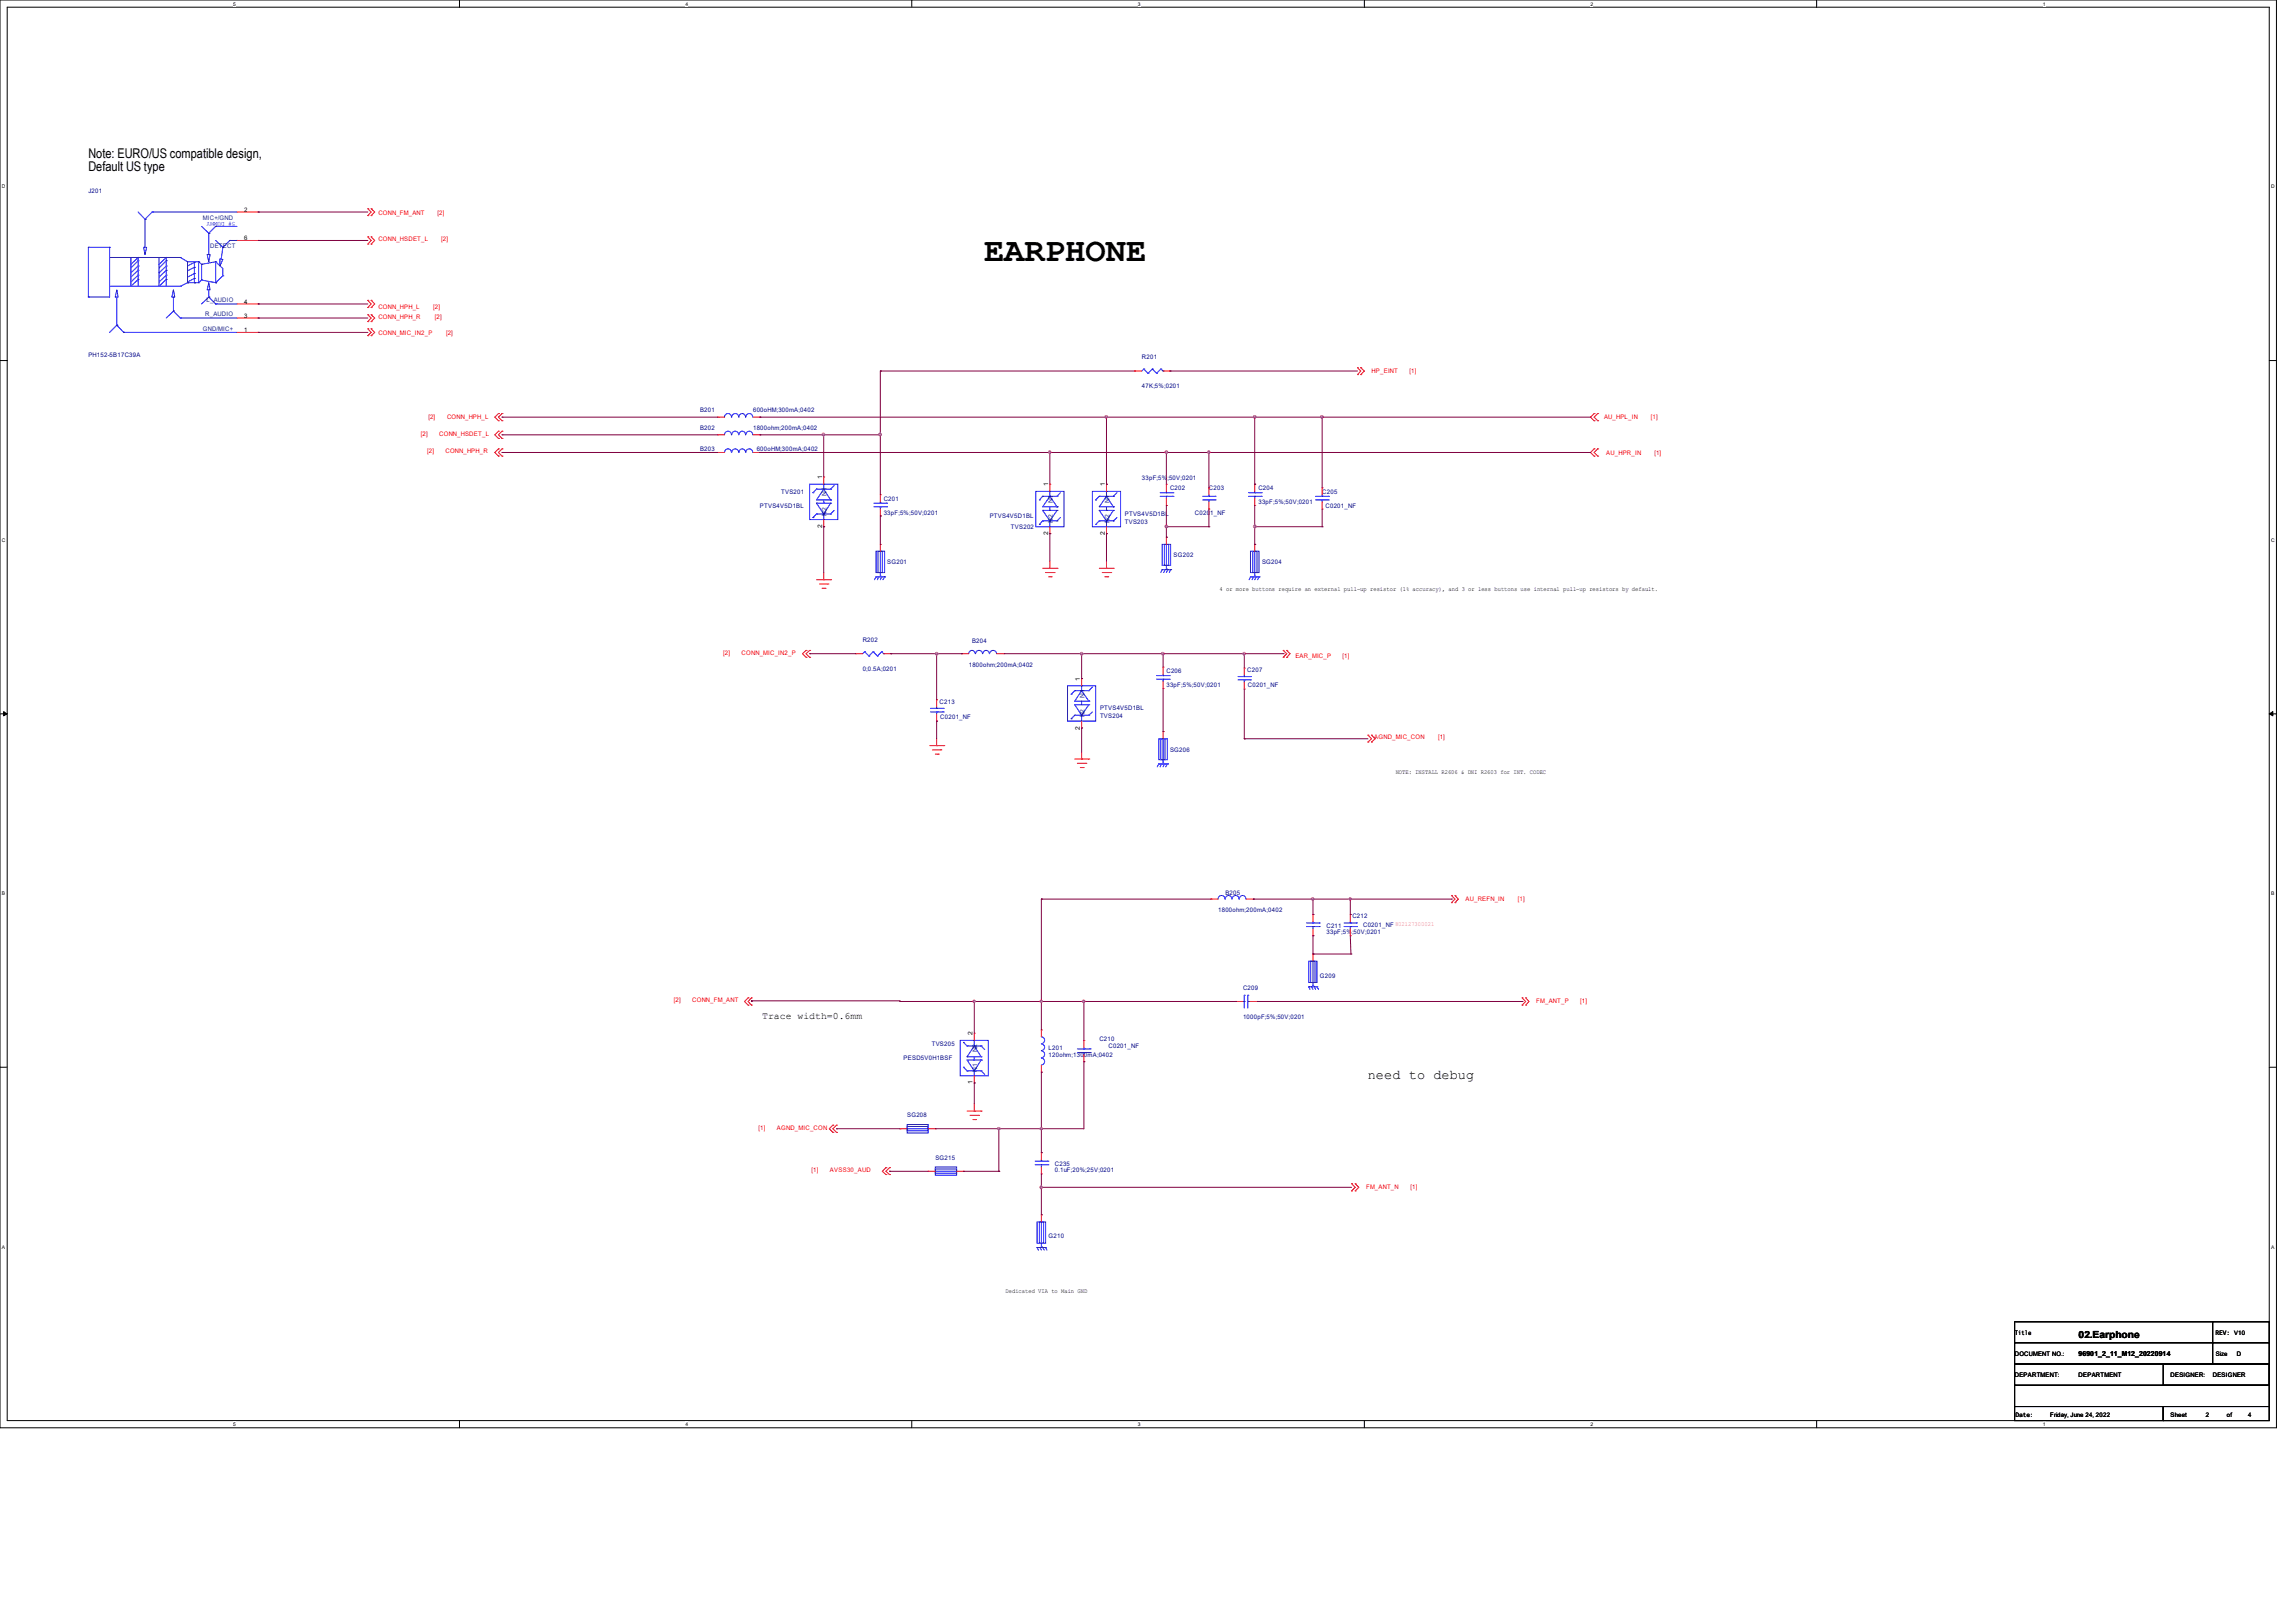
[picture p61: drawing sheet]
<svg xmlns="http://www.w3.org/2000/svg" width="297mm" height="210mm" viewBox="0 0 297 210" stroke-linecap="round" stroke-linejoin="round" font-family="sans-serif">
<defs><g id="words">
<text font-size="4.4" x="127.3" y="33.7">EARPHONE</text>
<g font-size="1.7">
<text x="11.4" y="20.4">Note: EURO/US compatible design,</text>
<text x="11.4" y="22.2">Default US type</text>
<text x="176.9" y="139.7">need to debug</text>
</g>
<g font-size="1.3">
<text x="98.6" y="131.9">Trace width=0.6mm</text>
<text x="268.9" y="173.1">02.Earphone</text>
</g>
<text font-size=".9" x="268.9" y="175.5">96901_2_11_M12_20220914</text>
<g font-size=".8" fill="#000080">
<text x="11.4" y="25">J201</text>
<text x="11.4" y="46.1">PH152-5B17C39A</text>
<text x="147.7" y="46.5">R201</text>
<text x="90.6" y="53.3">B201</text>
<text x="97.4" y="53.3">600oHM;300mA;0402</text>
<text x="147.7" y="50.2">47K;5%;0201</text>
<text x="90.6" y="55.6">B202</text>
<text x="90.6" y="58.4">B203</text>
<text x="97.4" y="55.6">1800ohm;200mA;0402</text>
<text x="97.9" y="58.4">600oHM;300mA;0402</text>
<text x="98.3" y="65.7">PTVS4V5D1BL</text>
<text x="101.1" y="63.9">TVS201</text>
<text x="114.3" y="64.8">C201</text>
<text x="147.7" y="62.1">33pF;5%;50V;0201</text>
<text x="151.4" y="63.4">C202</text>
<text x="156.4" y="63.4">C203</text>
<text x="162.8" y="63.4">C204</text>
<text x="162.8" y="65.2">33pF;5%;50V;0201</text>
<text x="171" y="63.9">C205</text>
<text x="171.5" y="65.7">C0201_NF</text>
<text x="114.3" y="66.6">33pF;5%;50V;0201</text>
<text x="128" y="67.1">PTVS4V5D1BL</text>
<text x="130.8" y="68.5">TVS202</text>
<text x="145.5" y="67.8">TVS203</text>
<text x="145.5" y="66.7">PTVS4V5D1BL</text>
<text x="154.6" y="66.6">C0201_NF</text>
<text x="114.8" y="73">SG201</text>
<text x="151.8" y="72.1">SG202</text>
<text x="163.2" y="73">SG204</text>
<text x="111.6" y="83.1">R202</text>
<text x="125.7" y="83.2">B204</text>
<text x="111.6" y="86.8">0;0.5A;0201</text>
<text x="125.3" y="86.3">1800ohm;200mA;0402</text>
<text x="150.9" y="87.1">C206</text>
<text x="150.9" y="88.9">33pF;5%;50V;0201</text>
<text x="161.3" y="87">C207</text>
<text x="161.4" y="88.9">C0201_NF</text>
<text x="121.5" y="91.1">C213</text>
<text x="121.6" y="93">C0201_NF</text>
<text x="142.3" y="93">TVS204</text>
<text x="142.3" y="91.9">PTVS4V5D1BL</text>
<text x="151.4" y="97.2">SG206</text>
<text x="157.6" y="118">1800ohm;200mA;0402</text>
<text x="158.5" y="115.7">B205</text>
<text x="174.9" y="118.8">C212</text>
<text x="176.3" y="119.9">C0201_NF 802127300021</text>
<text x="171.6" y="120">C211</text>
<text x="171.6" y="120.8">33pF;5%;50V;0201</text>
<text x="160.8" y="128.1">C209</text>
<text x="160.8" y="131.8">1000pF;5%;50V;0201</text>
<text x="170.7" y="126.5">G209</text>
<text x="116.9" y="137.2">PESD5V0H1BSF</text>
<text x="120.5" y="135.4">TVS205</text>
<text x="135.6" y="135.8">L201</text>
<text x="135.6" y="136.7">120ohm;1300mA;0402</text>
<text x="142.2" y="134.7">C210</text>
<text x="143.4" y="135.6">C0201_NF</text>
<text x="117.4" y="144.5">SG208</text>
<text x="121" y="150">SG215</text>
<text x="136.4" y="150.8">C235</text>
<text x="136.4" y="151.6">0.1uF;20%;25V;0201</text>
<text x="135.6" y="160.2">G210</text>
</g>
<g font-size=".8" fill="#004080">
<text x="26.2" y="28.4">MIC+/GND</text>
<text x="27.2" y="32">DETECT</text>
<text x="26.5" y="40.9">R_AUDIO</text>
<text x="26.7" y="39.1">L_AUDIO</text>
<text x="26.2" y="42.8">GND/MIC+</text>
<text x="106.9" y="64.2" transform="rotate(-90 106.9 64.2)">N1</text>
<text x="136.2" y="65.1" transform="rotate(-90 136.2 65.1)">N1</text>
<text x="143.5" y="65.1" transform="rotate(-90 143.5 65.1)">N1</text>
<text x="106.9" y="66.7" transform="rotate(-90 106.9 66.7)">N2</text>
<text x="136.2" y="67.7" transform="rotate(-90 136.2 67.7)">N2</text>
<text x="143.5" y="67.7" transform="rotate(-90 143.5 67.7)">N2</text>
<text x="140.3" y="92.8" transform="rotate(-90 140.3 92.8)">N2</text>
<text x="140.3" y="90.3" transform="rotate(-90 140.3 90.3)">N1</text>
<text x="126.4" y="136.2" transform="rotate(-90 126.4 136.2)">N2</text>
<text x="126.4" y="138.7" transform="rotate(-90 126.4 138.7)">N1</text>
</g>
<text font-size=".8" fill="#00f" x="30.5" y="28.7" transform="rotate(-180 30.5 28.7)">5# DUMMY</text>
<g font-size=".8">
<text x="31.6" y="27.4">2</text>
<text x="31.6" y="31">6</text>
<text x="31.6" y="39.3">4</text>
<text x="31.6" y="41.1">3</text>
<text x="31.6" y="42.9">1</text>
<text x="106.3" y="62" transform="rotate(-90 106.3 62)">1</text>
<text x="135.6" y="62.9" transform="rotate(-90 135.6 62.9)">1</text>
<text x="142.9" y="62.9" transform="rotate(-90 142.9 62.9)">1</text>
<text x="106.3" y="68.3" transform="rotate(-90 106.3 68.3)">2</text>
<text x="135.6" y="69.2" transform="rotate(-90 135.6 69.2)">2</text>
<text x="142.9" y="69.2" transform="rotate(-90 142.9 69.2)">2</text>
<text x="157.8" y="76.5">4 or more buttons require an external pull-up resistor (1% accuracy), and 3 or less buttons use internal pull-up resistors by default.</text>
<text x="139.7" y="88.1" transform="rotate(-90 139.7 88.1)">1</text>
<text x="139.7" y="94.4" transform="rotate(-90 139.7 94.4)">2</text>
<text x="180.5" y="100.2">NOTE: INSTALL R2606 &amp; DNI R2603 for INT. CODEC</text>
<text x="125.8" y="134" transform="rotate(-90 125.8 134)">2</text>
<text x="125.8" y="140.3" transform="rotate(-90 125.8 140.3)">1</text>
<text x="130.1" y="167.3">Dedicated VIA to Main GND</text>
<text x="260.6" y="172.7">Title</text>
<text x="286.6" y="172.7">REV: V10</text>
<text x="260.6" y="175.4">DOCUMENT NO.:</text>
<text x="260.6" y="178.2">DEPARTMENT:</text>
<text x="268.9" y="178.2">DEPARTMENT</text>
<text x="280.8" y="178.2">DESIGNER:</text>
<text x="286.2" y="178.2">DESIGNER</text>
<text x="286.6" y="175.4">Size</text>
<text x="289.4" y="175.4">D</text>
<text x="260.7" y="183.3">Date:</text>
<text x="265.2" y="183.3">Friday, June 24, 2022</text>
<text x="280.8" y="183.3">Sheet</text>
<text x="285.3" y="183.3">2</text>
<text x="288.1" y="183.3">of</text>
<text x="290.8" y="183.3">4</text>
</g>
<g font-size=".8" fill="#f00">
<text x="48.9" y="27.8">CONN_FM_ANT</text>
<text x="56.6" y="27.8">[2]</text>
<text x="48.9" y="31.2">CONN_HSDET_L</text>
<text x="57.1" y="31.2">[2]</text>
<text x="48.9" y="39.9">CONN_HPH_L</text>
<text x="48.9" y="41.3">CONN_HPH_R</text>
<text x="56.1" y="39.9">[2]</text>
<text x="56.3" y="41.3">[2]</text>
<text x="48.9" y="43.3">CONN_MIC_IN2_P</text>
<text x="57.7" y="43.3">[2]</text>
<text x="177.4" y="48.2">HP_EINT</text>
<text x="182.3" y="48.2">[1]</text>
<text x="54.4" y="56.4">[2]</text>
<text x="55.2" y="58.7">[2]</text>
<text x="55.4" y="54.2">[2]</text>
<text x="56.8" y="56.4">CONN_HSDET_L</text>
<text x="57.6" y="58.7">CONN_HPH_R</text>
<text x="57.8" y="54.2">CONN_HPH_L</text>
<text x="207.5" y="54.3">AU_HPL_IN</text>
<text x="207.8" y="58.8">AU_HPR_IN</text>
<text x="213.5" y="54.3">[1]</text>
<text x="214" y="58.8">[1]</text>
<text x="93.6" y="84.7">[2]</text>
<text x="95.9" y="84.7">CONN_MIC_IN2_P</text>
<text x="167.6" y="85.1">EAR_MIC_P</text>
<text x="173.7" y="85.1">[1]</text>
<text x="177.8" y="95.7">AGND_MIC_CON</text>
<text x="186" y="95.7">[1]</text>
<text x="189.6" y="116.5">AU_REFN_IN</text>
<text x="196.4" y="116.5">[1]</text>
<text x="87.2" y="129.7">[2]</text>
<text x="89.5" y="129.7">CONN_FM_ANT</text>
<text x="198.7" y="129.8">FM_ANT_P</text>
<text x="204.4" y="129.8">[1]</text>
<text x="98.1" y="146.2">[1]</text>
<text x="100.5" y="146.2">AGND_MIC_CON</text>
<text x="105" y="151.6">[1]</text>
<text x="107.4" y="151.6">AVSS30_AUD</text>
<text x="176.7" y="153.8">FM_ANT_N</text>
<text x="182.5" y="153.8">[1]</text>
</g>
<g font-size=".6">
<text x="30.2" y=".7">5</text>
<text x="88.7" y=".7">4</text>
<text x="147.2" y=".7">3</text>
<text x="205.7" y=".7">2</text>
<text x="264.2" y=".7">1</text>
<text x=".3" y="24.4">D</text>
<text x="293.8" y="24.4">D</text>
<text x=".3" y="70.1">C</text>
<text x="293.8" y="70.1">C</text>
<text x=".3" y="115.8">B</text>
<text x="293.8" y="115.8">B</text>
<text x=".3" y="161.5">A</text>
<text x="293.8" y="161.5">A</text>
<text x="30.2" y="184.5">5</text>
<text x="88.7" y="184.5">4</text>
<text x="147.2" y="184.5">3</text>
<text x="205.7" y="184.5">2</text>
<text x="264.2" y="184.5">1</text>
</g>
</g></defs>
<path d="M0 0h294.5v184.7h-294.5zM.9 .9h292.6v182.9h-292.6z" fill="none" stroke="#000" stroke-width=".13"/>
<g fill="#fff">
<path d="M30.2 .1h.3v.7h-.3z"/>
<path d="M30.2 183.9h.3v.8h-.3z"/>
</g>
<path d="M59.4 0v.9M59.4 183.8v.9" fill="none" stroke="#000" stroke-width=".13"/>
<g fill="#fff">
<path d="M88.7 .1h.3v.7h-.3z"/>
<path d="M88.7 183.9h.3v.8h-.3z"/>
</g>
<path d="M117.9 0v.9M117.9 183.8v.9" fill="none" stroke="#000" stroke-width=".13"/>
<g fill="#fff">
<path d="M147.2 .1h.3v.7h-.3z"/>
<path d="M147.2 183.9h.3v.8h-.3z"/>
</g>
<path d="M176.5 0v.9M176.5 183.8v.9" fill="none" stroke="#000" stroke-width=".13"/>
<g fill="#fff">
<path d="M205.7 .1h.4v.7h-.4z"/>
<path d="M205.7 183.9h.4v.8h-.4z"/>
</g>
<path d="M235 0v.9M235 183.8v.9" fill="none" stroke="#000" stroke-width=".13"/>
<g fill="#fff">
<path d="M264.2 .1h.4v.7h-.4z"/>
<path d="M264.2 183.9h.4v.8h-.4z"/>
<path d="M.3 23.8h.4v.7h-.4z"/>
<path d="M293.8 23.8h.5v.7h-.5z"/>
<path d="M.3 69.5h.4v.7h-.4z"/>
<path d="M293.8 69.5h.5v.7h-.5z"/>
</g>
<path d="M0 46.7h.9M293.5 46.7h1" fill="none" stroke="#000" stroke-width=".13"/>
<g fill="#fff">
<path d="M.3 115.2h.4v.8h-.4z"/>
<path d="M293.8 115.2h.4v.8h-.4z"/>
</g>
<path d="M0 92.4h.9M293.5 92.4h1" fill="none" stroke="#000" stroke-width=".13"/>
<path d="M.5 92.1l.4 .3-.4 .2zM293.5 92.4l.5-.3v.5z" fill="#000" stroke="#000" stroke-width=".13"/>
<g fill="#fff">
<path d="M.3 161h.3v.7h-.3z"/>
<path d="M293.8 161h.4v.7h-.4z"/>
</g>
<path d="M0 138.1h.9M293.5 138.1h1M260.6 171h25.6v2.7h-25.6zM260.6 173.7h25.6v2.8h-25.6zM260.6 179.2h32.9v2.8h-32.9zM260.6 176.5h32.9v2.7h-32.9zM279.8 176.5h13.7v2.7h-13.7zM286.2 171h7.3v2.7h-7.3zM286.2 173.7h7.3v2.8h-7.3zM260.6 182h19.2v1.8h-19.2zM279.8 182h13.7v1.8h-13.7z" fill="none" stroke="#000" stroke-width=".13"/>
<g fill="none" stroke="#f00" stroke-width=".13">
<path d="M30.6 27.4h2.8M30.6 39.3h2.8M30.6 31.1h2.8M33.4 27.4h.1M33.4 39.3h.1M33.4 31.1h.1M47.6 38.9h.1M47.6 39.8h.1M47.6 31.6h.1M47.6 30.6h.1M47.6 27.9h.1M47.6 27h.1"/>
<path d="M47.6 38.9l.4 .4-.4 .5M47.6 30.6l.4 .5-.4 .5M47.6 27l.4 .4-.4 .5M48 38.9h.1M48 39.8h.1M48 31.6h.1M48 30.6h.1M48 27.9h.1M48 27h.1M48 38.9l.5 .4-.5 .5M48 30.6l.5 .5-.5 .5M48 27l.5 .4-.5 .5"/>
<path d="M30.6 41.1h2.8M30.6 43h2.8M33.4 41.1h.1M33.4 43h.1M47.6 42.5h.1M47.6 43.4h.1M47.6 41.6h.1M47.6 40.7h.1M47.6 42.5l.4 .5-.4 .4M47.6 40.7l.4 .4-.4 .5M48 42.5h.1M48 43.4h.1"/>
<path d="M48 41.6h.1M48 40.7h.1M48 42.5l.5 .5-.5 .4M48 40.7l.5 .4-.5 .5M64.5 54.4h.1M64.5 53.5h.1M64.5 55.8h.1M64.5 56.7h.1M64.5 58.1h.1M64.5 59h.1M64.5 53.5l-.5 .5 .5 .4M64.5 55.8l-.5 .5 .5 .4"/>
<path d="M64.5 58.1l-.5 .4 .5 .5M64.9 54.4h.1M64.9 53.5h.1M64.9 55.8h.1M64.9 56.7h.1M64.9 58.1h.1M64.9 59h.1M64.9 53.5l-.4 .5 .4 .4M64.9 55.8l-.4 .5 .4 .4M64.9 58.1l-.4 .4 .4 .5M92.8 56.3h.1M92.8 58.5h.1"/>
<path d="M92.8 54h.1M92.8 56.3h.9M92.8 58.5h.9M92.8 54h.9M97.4 56.3h.9M97.4 58.5h.9M97.4 54h.9M98.3 56.3h.1M98.3 58.5h.1M98.3 54h.1M146.8 48h.1M146.8 48h.9"/>
<path d="M150.5 48h.8M151.3 48h.1M175.6 47.6h.1M175.6 48.5h.1M175.6 47.6l.4 .4-.4 .5M176 47.6h.1M176 48.5h.1M176 47.6l.5 .4-.5 .5M206.2 54.4h.1M206.2 53.5h.1M206.2 59h.1M206.2 58.1h.1"/>
<path d="M206.2 53.5l-.5 .5 .5 .4M206.2 58.1l-.5 .4 .5 .5M206.7 53.5h.1M206.7 54.4h.1M206.7 58.1h.1M206.7 59h.1M206.7 53.5l-.5 .5 .5 .4M206.7 58.1l-.5 .4 .5 .5M105.6 75h1.8M106 75.6h1.1M106.3 76.1h.4M106.6 75h.1"/>
<path d="M106.6 61.7h.1M106.6 68.2h.1M106.6 61.7v1M106.6 67.2v1M106.6 74.1v.9M106.7 76.1h.1M107.1 75.6h.1M107.4 75h.1M113.9 64h.1M113.9 66.8h.1M113.9 70.4h.1M113.9 64v.9"/>
<path d="M113.9 65.9v.9M113.9 70.4v.9M134.9 73.5h1.8M135.3 74.1h1.1M135.6 74.6h.4M135.8 73.5h.1M135.8 62.7h.1M135.8 69h.1M135.8 62.7v.9M135.8 68.2v.8M135.8 72.6v.9M136 74.6h.1"/>
<path d="M136.4 74.1h.1M136.7 73.5h.1M142.2 73.5h1.8M142.6 74.1h1.1M142.9 74.6h.4M143.1 73.5h.1M143.1 62.7h.1M143.1 69h.1M143.1 62.7v.9M143.1 68.2v.8M143.1 72.6v.9M143.3 74.6h.1"/>
<path d="M143.7 74.1h.1M144 73.5h.1M150.9 62.7h.1M150.9 65.4h.1M150.9 69.5h.1M150.9 62.7v.9M150.9 64.5v.9M150.9 69.5v.9M156.4 63.1h.1M156.4 65.9h.1M156.4 63.1v.9M156.4 64.9v1"/>
<path d="M162.3 62.7h.1M162.3 65.4h.1M162.3 70.4h.1M162.3 62.7v.9M162.3 64.5v.9M162.3 70.4v.9M171 63.1h.1M171 65.9h.1M171 63.1v.9M171 64.9v1M104.3 84.2h.1M104.3 85h.1"/>
<path d="M104.3 84.2l-.5 .4 .5 .4M104.7 84.2h.1M104.7 85h.1M104.7 84.2l-.4 .4 .4 .4M110.7 84.6h.1M110.7 84.6h.9M114.3 84.6h.9M115.2 84.6h.1M120.3 96.5h1.8M120.6 97h1.1M121 97.6h.4M121.2 96.5h.1"/>
<path d="M121.2 90.6h.1M121.2 93.3h.1M121.2 90.6v.8M121.2 92.4v.9M121.2 95.6v.9M121.4 97.6h.1M121.7 97h.1M122.1 96.5h.1M124.4 84.6h.1M124.4 84.6h.9M128.9 84.6h1M129.9 84.6h.1"/>
<path d="M139 98.2h1.8M139.4 98.8h1.1M139.7 99.3h.4M139.9 98.2h.1M139.9 87.8h.1M139.9 94.2h.1M139.9 87.8v.9M139.9 93.3v.9M139.9 97.3v.9M140.1 99.3h.1M140.5 98.8h.1M140.8 98.2h.1"/>
<path d="M150.5 94.7h.1M150.5 86.3h.1M150.5 89.1h.1M150.5 86.3v.9M150.5 88.2v.9M150.5 94.7v.9M161 86.4h.1M161 89.2h.1M161 86.4v.9M161 88.3v.9M166 84.2h.1M166 85h.1"/>
<path d="M166 84.2l.5 .4-.5 .4M166.5 84.2h.1M166.5 85h.1M166.5 84.2l.4 .4-.4 .4M177 95.1h.1M177 96h.1M177 95.1l.4 .5-.4 .4M177.4 95.1h.1M177.4 96h.1M177.4 95.1l.5 .5-.5 .4M156.6 116.3h.1M156.6 116.3h1"/>
<path d="M161.2 116.3h.9M162.1 116.3h.1M169.8 118.3h.1M169.8 118.3v1M174.7 118.3h.1M174.7 118.3v1M187.7 115.9h.1M187.7 116.8h.1M187.7 115.9l.5 .4-.5 .5M188.2 115.9h.1M188.2 116.8h.1M188.2 115.9l.4 .4-.4 .5"/>
<path d="M96.8 130h.1M96.8 129.1h.1M96.8 129.1l-.5 .5 .5 .4M97.2 130h.1M97.2 129.1h.1M97.2 129.1l-.4 .5 .4 .4M126 133.7h.1M126 133.7v.9M126 139.2v.9M134.7 133.3h.1M134.7 138.7h.1M134.7 133.3v.9"/>
<path d="M134.7 137.8v.9M140.2 134.6h.1M140.2 137.4h.1M140.2 134.6v1M140.2 136.4v1M159.9 129.6h.1M159.9 129.6h.9M161.7 129.6h.9M162.6 129.6h.1M169.8 121.1h.1M169.8 123.4h.1M169.8 120.2v.9"/>
<path d="M169.8 123.4v1M174.7 121.1h.1M174.7 120.2v.9M196.9 129.1h.1M196.9 130h.1M196.9 129.1l.5 .5-.5 .4M197.4 129.1h.1M197.4 130h.1M197.4 129.1l.4 .5-.4 .4M107.7 145.6h.1M107.7 146.5h.1M107.7 145.6l-.4 .4 .4 .5"/>
<path d="M108.2 145.6h.1M108.2 146.5h.1M108.2 145.6l-.5 .4 .5 .5M114.6 151.1h.1M114.6 152h.1M114.6 151.1l-.5 .5 .5 .4M115.1 151.1h.1M115.1 152h.1M115.1 151.1l-.5 .5 .5 .4M116.4 146h.1M116.4 146h.9M120.1 151.6h.1"/>
<path d="M120.1 146h.9M120.1 151.6h.9M121 146h.1M123.7 151.6h.9M124.6 151.6h.1M125.1 143.8h1.8M125.5 144.3h1.1M125.9 144.9h.3M126 143.8h.1M126 140.1h.1M126 142.8v1M126.2 144.9h.1"/>
<path d="M126.6 144.3h.1M126.9 143.8h.1M134.7 157.2h.1M134.7 149.1h.1M134.7 151.9h.1M134.7 149.1v1M134.7 151v.9M134.7 157.2v.9M174.8 153.2h.1M174.8 154.1h.1M174.8 153.2l.5 .4-.5 .5M175.3 153.2h.1"/>
<path d="M175.3 154.1h.1M175.3 153.2l.5 .4-.5 .5"/>
</g>
<g fill="none" stroke="#00f" stroke-width=".13">
<path d="M11.4 38.4h.1M11.4 32h.1M11.4 32h2.8M11.4 32v6.4M14.2 32h.1M14.2 32v6.4h-2.8M14.2 37h9.1M14.2 33.3h9.1M15.1 37.5l.2 .9h-.4zM15.1 38.4v3.7M16.9 33.3h.1M16.9 33.3v3.7l1-.8"/>
<path d="M17.9 33.3h.1M17.9 36.2h.1M17.9 35.6h.1M17.9 35h.1M17.9 34.4h.1M17.9 33.7h.1M17.9 33.3v3.7M17.9 35.6l-1 .9M17.9 35l-1 .9M17.9 34.4l-1 .9M17.9 33.7l-1 1M17.9 33.3l-1 .9"/>
<path d="M17.9 27.4l.9 1M18.6 32h.4l-.2 .9zM18.8 28.4h.1M18.8 28.4v3.6M19.7 27.4h.1M19.7 27.4h10.9M19.7 27.4l-.9 1M20.6 33.3h.1M20.6 33.3v3.7l.9-.8M21.5 33.3h.1M21.5 35.6h.1M21.5 36.2h.1"/>
<path d="M21.5 35h.1M21.5 34.4h.1M21.5 33.7h.1M21.5 33.3v3.7M21.5 35.6l-.9 .9M21.5 35l-.9 .9M21.5 34.4l-.9 .9M21.5 33.7l-.9 1M21.5 33.3l-.9 .9M22.4 37.5l.2 .9h-.4zM22.4 38.4v1.9M23.3 37h.1"/>
<path d="M23.3 33.3h.1M23.3 33.3l1 .6M24.3 36.6h.1M24.3 33.9h.1M24.3 36.6h1.4M24.3 33.9h1.4M24.3 36.6l-1 .4M24.3 33.9v2.7M25.1 36.6h.1M25.1 36h.1M25.1 35.4h.1M25.1 34.6h.1"/>
<path d="M25.1 34h.1M25.1 33.9v2.7M25.1 36l-.8 .5M25.1 35.4l-.8 .5M25.1 34.6l-.8 .5M25.1 34l-.8 .4M25.7 36.6h.1M25.7 33.9h.1M25.7 33.9l.4 .3M25.7 33.9v2.7M26.1 34.2h.1M26.1 36.2h.1"/>
<path d="M26.1 36.2l1.8 .4M26.1 34.2v2M26.1 36.2l-.4 .4M26.1 29.3l.9 .9M26.8 32.9h.4l-.2 1zM27 36.6l.2 .9h-.4zM27 38.4h.1M27 30.2h.1M27 30.2v2.7M27 37.5v.9M27 38.4l.9 .9M27 38.4l-.9 .9"/>
<path d="M27.9 36.6h.1M27.9 33.9h.1M27.9 39.3h.1M27.9 29.3h.1M27.9 33.9l.9 .9v.9M27.9 33.9v2.7M27.9 33.9l-1.8 .3M27.9 39.3h2.7M27.9 31.1l.9 .9M27.9 29.3h2.7M27.9 29.3l-.9 .9M28.4 33.5l.4 .1-.4 .8z"/>
<path d="M28.8 35.7h.1M28.8 32h.1M28.8 35.7l-.9 .9M28.8 32l-.2 1.5M29.7 31.1h.1M29.7 31.1l-.9 .9M29.7 31.1h.9M30.6 31.1h.1M15.1 42.1h.1M15.1 42.1l.9 .9M15.1 42.1l-.9 .9M16 43h.1"/>
<path d="M16 43h14.6M22.4 40.3h.1M22.4 40.3l.9 .8M22.4 40.3l-.9 .8M23.3 41.1h.1M23.3 41.1h7.3M94.6 56.3a.44 .44 0 0 0-.4-.5 .44 .44 0 0 0-.5 .5M94.6 58.5a.44 .44 0 0 0-.4-.4 .44 .44 0 0 0-.5 .4M94.6 54a.44 .44 0 0 0-.4-.5 .44 .44 0 0 0-.5 .5M95.5 56.3a.44 .44 0 0 0-.4-.5 .44 .44 0 0 0-.4 .5M95.5 58.5a.44 .44 0 0 0-.4-.4 .44 .44 0 0 0-.4 .4M95.5 54a.44 .44 0 0 0-.4-.5 .44 .44 0 0 0-.4 .5"/>
<path d="M96.4 56.3a.43 .43 0 0 0-.4-.5 .43 .43 0 0 0-.4 .5M96.4 58.5a.43 .43 0 0 0-.4-.4 .43 .43 0 0 0-.4 .4M96.4 54a.43 .43 0 0 0-.4-.5 .43 .43 0 0 0-.4 .5M97.4 56.3a.44 .44 0 0 0-.5-.5 .44 .44 0 0 0-.4 .5M97.4 58.5a.44 .44 0 0 0-.5-.4 .44 .44 0 0 0-.4 .4M97.4 54a.44 .44 0 0 0-.5-.5 .44 .44 0 0 0-.4 .5M148 47.8h.1M148 47.8l-.3 .2M148 47.8l.5 .5M148.5 48.3h.1M149.1 47.8h.1M149.1 47.8l-.6 .5"/>
<path d="M149.1 47.8l.5 .5M149.6 48.3h.1M150.2 47.8h.1M150.2 47.8l-.6 .5M150.2 47.8l.3 .2M150.5 48h.1M104.7 62.7h3.7v4.5h-3.7zM105.2 67h.1M105.2 63.8h.1M105.6 66.5h.1M105.6 65.1h.1M105.6 63.3h.1"/>
<path d="M105.6 66.5h1.8M105.6 65.1l1 1.4M105.6 66.5l-.4 .5M105.6 65.1h1.8M105.6 63.3l-.4 .5M105.6 63.3h1.8M106.6 66.5h.1M106.6 65.1h.1M106.6 63.3h.1M106.6 62.7h.1M106.6 62.7v.6M106.6 64.7v.4"/>
<path d="M106.6 66.5v.7M106.6 63.3l.8 1.4M106.6 63.3l-1 1.4h1.8M107.4 66.5h.1M107.4 65.1h.1M107.4 64.7h.1M107.4 63.3h.1M107.4 65.1l-.8 1.4M107.9 66l-.5 .5M107.9 62.8l-.5 .5M113 65.1h1.7M113 65.6h1.7"/>
<path d="M113.3 71.3h1.1v2.8h-1.1zM113.3 74.6h.1M113.3 74.6h1.1M113.3 74.6l-.2 .4M113.6 71.3h.5v2.8h-.5zM113.7 74.6h.1M113.7 74.6l-.2 .4M113.9 65.1h.1M113.9 65.6h.1M113.9 71.3h.1M113.9 74.5h.1M113.9 64.9v.2"/>
<path d="M113.9 65.6v.3M113.9 71.3v3.2M114 74.6h.1M114 74.6l-.1 .4M114.4 74.6h.1M114.4 74.6l-.2 .4M114.7 65.6h.1M114.7 65.1h.1M134 63.6h3.6v4.6h-3.6zM134.5 67.9h.1M134.5 64.7h.1M134.9 67.4h.1"/>
<path d="M134.9 66h.1M134.9 64.2h.1M134.9 64.2h1.8M134.9 67.4h1.8M134.9 66l.9 1.4M134.9 67.4l-.4 .5M134.9 66h1.8M134.9 64.2l-.4 .5M135.8 67.4h.1M135.8 66h.1M135.8 64.2h.1M135.8 63.6h.1"/>
<path d="M135.8 64.2l-.9 1.4h1.8M135.8 63.6v.6M135.8 65.6v.4M135.8 67.4v.8M135.8 64.2l.9 1.4M136.7 67.4h.1M136.7 66h.1M136.7 65.6h.1M136.7 64.2h.1M136.7 66l-.9 1.4M137.2 67l-.5 .4M137.2 63.8l-.5 .4"/>
<path d="M141.3 63.6h3.6v4.6h-3.6zM141.7 67.9h.1M141.7 64.7h.1M142.2 67.4h.1M142.2 66h.1M142.2 64.2h.1M142.2 64.2h1.8M142.2 67.4h1.8M142.2 66h1.8M142.2 66l.9 1.4M142.2 67.4l-.5 .5M142.2 64.2l-.5 .5"/>
<path d="M143.1 67.4h.1M143.1 66h.1M143.1 64.2h.1M143.1 63.6h.1M143.1 64.2l-.9 1.4h1.8M143.1 63.6v.6M143.1 65.6v.4M143.1 67.4v.8M143.1 64.2l.9 1.4M144 67.4h.1M144 66h.1M144 65.6h.1"/>
<path d="M144 64.2h.1M144 66l-.9 1.4M144.5 67l-.5 .4M144.5 63.8l-.5 .4M150.1 64.2h1.6M150.1 63.8h1.6M150.3 70.4h1.1v2.8h-1.1zM150.3 73.7h.1M150.3 73.7h1.1M150.3 73.7l-.1 .4M150.6 70.4h.6v2.8h-.6zM150.7 73.7h.1"/>
<path d="M150.7 73.7l-.2 .4M150.9 63.8h.1M150.9 64.2h.1M150.9 70.4h.1M150.9 73.6h.1M150.9 63.6v.2M150.9 64.2v.3M150.9 70.4v3.2M151.1 73.7h.1M151.1 73.7l-.2 .4M151.4 73.7h.1M151.4 73.7l-.1 .4"/>
<path d="M151.7 64.2h.1M151.7 63.8h.1M155.6 64.7h1.6M155.6 64.2h1.6M156.4 64.2h.1M156.4 64.7h.1M156.4 64v.2M156.4 64.7v.2M157.2 64.7h.1M157.2 64.2h.1M161.5 64.2h1.7M161.5 63.8h1.7"/>
<path d="M161.8 71.3h1.1v2.8h-1.1zM161.8 74.6h.1M161.8 74.6h1.1M161.8 74.6l-.2 .4M162.1 71.3h.5v2.8h-.5zM162.1 74.6h.1M162.1 74.6l-.1 .4M162.3 63.8h.1M162.3 64.2h.1M162.3 71.3h.1M162.3 74.5h.1M162.3 63.6v.2"/>
<path d="M162.3 64.2v.3M162.3 71.3v3.2M162.5 74.6h.1M162.5 74.6l-.2 .4M162.9 74.6h.1M162.9 74.6l-.2 .4M163.2 64.2h.1M163.2 63.8h.1M170.2 64.7h1.6M170.2 64.2h1.6M171 64.2h.1M171 64.7h.1"/>
<path d="M171 64v.2M171 64.7v.2M171.8 64.7h.1M171.8 64.2h.1M111.8 84.3h.1M111.8 84.3l-.2 .3M111.8 84.3l.6 .6M112.4 84.9h.1M112.9 84.3h.1M112.9 84.3l-.5 .6M112.9 84.3l.6 .6M113.5 84.9h.1"/>
<path d="M114 84.3h.1M114 84.3l-.5 .6M114 84.3l.3 .3M114.3 84.6h.1M120.4 92.1h1.6M120.4 91.7h1.6M121.2 91.7h.1M121.2 92.1h.1M121.2 91.4v.3M121.2 92.1v.3M122 92.1h.1M122 91.7h.1"/>
<path d="M125.3 84.6a.42 .42 0 0 1 .4-.4 .42 .42 0 0 1 .5 .4M126.2 84.6a.45 .45 0 0 1 .4-.4 .45 .45 0 0 1 .5 .4M127.1 84.6a.42 .42 0 0 1 .5-.4 .42 .42 0 0 1 .4 .4M128 84.6a.45 .45 0 0 1 .5-.4 .45 .45 0 0 1 .4 .4M138.1 88.7h3.6v4.6h-3.6zM138.6 93h.1M138.6 89.8h.1M139 92.5h.1M139 91.2h.1M139 89.4h.1M139 92.5h1.8M139 91.2l.9 1.3"/>
<path d="M139 92.5l-.4 .5M139 91.2h1.8M139 89.4l-.4 .4M139 89.4h1.8M139.9 92.5h.1M139.9 91.2h.1M139.9 89.4h.1M139.9 88.7h.1M139.9 88.7v.7M139.9 90.7v.5M139.9 92.5v.8M139.9 89.4l.9 1.3"/>
<path d="M139.9 89.4l-.9 1.3h1.8M140.8 92.5h.1M140.8 91.2h.1M140.8 90.7h.1M140.8 89.4h.1M140.8 91.2l-.9 1.3M141.3 92.1l-.5 .4M141.3 88.9l-.5 .5M149.6 87.9h1.7M149.6 87.4h1.7M149.9 95.6h1.1v2.7h-1.1zM149.9 98.8h.1"/>
<path d="M149.9 98.8h1.1M149.9 98.8l-.2 .4M150.2 95.6h.5v2.7h-.5zM150.2 98.8h.1M150.2 98.8l-.1 .4M150.5 95.6h.1M150.5 98.8h.1M150.5 87.4h.1M150.5 87.9h.1M150.5 87.2v.2M150.5 87.9v.3M150.5 95.6v3.2"/>
<path d="M150.6 98.8h.1M150.6 98.8l-.1 .4M151 98.8h.1M151 98.8l-.2 .4M151.3 87.9h.1M151.3 87.4h.1M160.1 88h1.7M160.1 87.5h1.7M161 87.5h.1M161 88h.1M161 87.3v.2M161 88v.3"/>
<path d="M161.8 88h.1M161.8 87.5h.1M158.5 116.3a.44 .44 0 0 0-.5-.4 .44 .44 0 0 0-.4 .4M159.3 116.3a.43 .43 0 0 0-.4-.4 .43 .43 0 0 0-.4 .4M160.3 116.3a.44 .44 0 0 0-.5-.4 .44 .44 0 0 0-.4 .4M161.2 116.3a.43 .43 0 0 0-.5-.4 .43 .43 0 0 0-.4 .4M169 119.9h1.6M169 119.4h1.6M169.8 119.4h.1M169.8 119.9h.1M169.8 119.3v.1M169.8 119.9v.3"/>
<path d="M170.6 119.9h.1M170.6 119.4h.1M173.9 119.9h1.6M173.9 119.4h1.6M174.7 119.4h.1M174.7 119.9h.1M174.7 119.3v.1M174.7 119.9v.3M175.5 119.9h.1M175.5 119.4h.1M124.2 134.6h3.6v4.6h-3.6zM124.6 134.9h.1"/>
<path d="M124.6 138.1h.1M124.6 134.9l.5 .4M124.6 138.1l.5 .5M125.1 135.3h.1M125.1 136.7h.1M125.1 138.6h.1M125.1 135.3h1.8M125.1 136.7h1.8M125.1 138.6h1.8M126 135.3h.1M126 136.7h.1M126 138.6h.1"/>
<path d="M126 139.2h.1M126 135.3l.9 1.4M126 135.3l-.9 1.4M126 134.6v.7M126 136.7v.5M126 138.6v.6M126.9 135.3h.1M126.9 136.7h.1M126.9 137.2h.1M126.9 138.6h.1M126.9 135.3l.5 .5M126.9 137.2l-.9 1.4"/>
<path d="M126.9 137.2h-1.8l.9 1.4M126.9 138.6l.5 .4M134.7 134.2a.44 .44 0 0 1 .4 .4 .44 .44 0 0 1-.4 .4M134.7 135.1a.42 .42 0 0 1 .4 .4 .42 .42 0 0 1-.4 .4M134.7 136a.44 .44 0 0 1 .4 .4 .44 .44 0 0 1-.4 .5M134.7 136.9a.44 .44 0 0 1 .4 .5 .44 .44 0 0 1-.4 .4M139.4 136.2h1.6M139.4 135.7h1.6M140.2 135.7h.1M140.2 136.2h.1M140.2 135.6v.1M140.2 136.2v.2"/>
<path d="M141 136.2h.1M141 135.7h.1M160.8 129.6h.2M161 129.6h.1M161 128.8h.1M161 128.8v1.6M161.4 128.8h.1M161.4 129.6h.1M161.4 129.6h.3M161.4 128.8v1.6M169.3 124.4h1v2.7h-1zM169.3 127.7h.1"/>
<path d="M169.3 127.7h1M169.3 127.7l.2 .3M169.5 124.4h.6v2.7h-.6zM169.6 127.7h.1M169.6 127.7l.2 .3M169.8 124.4h.1M169.8 127.6h.1M169.8 124.4v3.2M170 127.7h.1M170 127.7l.2 .3M170.3 127.7h.1M170.3 127.7l.3 .3"/>
<path d="M117.3 145.8h2.8v.5h-2.8zM117.3 145.5h2.8v1.1h-2.8zM117.3 146h.1M117.3 146h2.8M121 151.3h2.7v.5h-2.7zM121 151h2.7v1.1h-2.7zM121 151.6h.1M121 151.6h2.7M133.9 150.7h1.7M133.9 150.2h1.7M134.2 158.1h1.1v2.8h-1.1zM134.5 158.1h.5v2.8h-.5z"/>
<path d="M134.7 158.1h.1M134.7 150.2h.1M134.7 150.7h.1M134.7 150.1v.1M134.7 150.7v.3M134.7 158.1v3.2M135.6 150.7h.1M135.6 150.2h.1M134.2 161.4h.1M134.2 161.4h1.1M134.2 161.4l.1 .4M134.5 161.4h.1"/>
<path d="M134.5 161.4l.2 .4M134.7 161.3h.1M134.9 161.4h.1M134.9 161.4l.2 .4M135.3 161.4h.1M135.3 161.4l.1 .4"/>
</g>
<g fill="none" stroke="#800040" stroke-width=".13">
<path d="M33.4 39.3h.1M33.4 31.1h.1M33.4 27.4h.1M33.4 39.3h14.2M33.4 31.1h14.2M33.4 27.4h14.2M33.4 43h.1M33.4 41.1h.1M33.4 43h14.2M33.4 41.1h14.2M64.9 54h.1M64.9 58.5h.1"/>
<path d="M64.9 56.3h.1M64.9 54h27.9M64.9 58.5h27.9M64.9 56.3h27.9M98.3 54h.1M98.3 58.5h.1M98.3 56.3h.1M98.3 54h107.4M98.3 58.5h107.4M98.3 56.3h15.6M106.6 56.3h.1M106.6 56.3v5.4"/>
<path d="M113.9 48h.1M113.9 56.3h.1M113.9 48v16M113.9 48h32.9M135.8 58.5h.1M135.8 58.5v4.2M143.1 54v8.7M150.9 58.5h.1M150.9 58.5v4.2M151.3 48h.1M151.3 48h24.3M156.4 58.5h.1"/>
<path d="M156.4 58.5v4.6M162.3 54h.1M162.3 54v8.7M171 54h.1M171 54v9.1M106.6 68.2h.1M106.6 68.2v5.9M113.9 66.8h.1M113.9 66.8v3.6M135.8 69h.1M135.8 69v3.6M143.1 69h.1"/>
<path d="M143.1 62.7h.1M143.1 69v3.6M150.9 68.2h.1M150.9 69.5h.1M150.9 65.4v4.1M150.9 68.2h5.5M156.4 68.2h.1M156.4 65.9v2.3M162.3 68.2h.1M162.3 62.7h.1M162.3 70.4h.1M162.3 65.4v5"/>
<path d="M162.3 68.2h8.7M171 68.2h.1M171 65.9v2.3M104.7 84.6h.1M104.7 84.6h6M115.2 84.6h.1M115.2 84.6h9.2M121.2 93.3h.1M121.2 84.6h.1M121.2 84.6v6M121.2 93.3v2.3M124.4 84.6h.1"/>
<path d="M129.9 84.6h36.1M139.9 94.2h.1M139.9 84.6h.1M139.9 87.8h.1M139.9 84.6v3.2M139.9 94.2v3.1M150.5 84.6h.1M150.5 94.7h.1M150.5 84.6v1.7M150.5 89.1v5.6M161 95.6h.1M161 84.6h.1"/>
<path d="M161 84.6v1.8M161 89.2v6.4M161 95.6h16M166 84.6h.1M134.7 116.3h.1M134.7 116.3v17M134.7 116.3h21.9M162.1 116.3h.1M162.1 116.3h25.6M169.8 118.3h.1M169.8 116.3v2M174.7 116.3h.1"/>
<path d="M174.7 118.3h.1M174.7 116.3v2M187.7 116.3h.1M97.2 129.5h.1M97.2 129.6h.1M97.2 129.5h19.2v.1M97.2 129.5v.1M116.4 129.6h.1M116.4 129.6h43.5M126 129.6h.1M126 129.6v4.1M134.7 129.6h.1"/>
<path d="M134.7 138.7h.1M134.7 138.7v10.4M140.2 129.6h.1M140.2 137.4h.1M140.2 129.6v5M140.2 137.4v8.6h-19.2M159.9 129.6h.1M162.6 129.6h34.3M169.8 121.1h.1M169.8 123.4h.1M169.8 121.1v2.3M169.8 123.4h5"/>
<path d="M174.7 121.1l.1 2.3M174.8 123.4h.1M196.9 129.6h.1M108.2 146h.1M108.2 146h8.2M115.1 151.6h.1M115.1 151.6h5M124.6 151.6h4.6M126 140.1h.1M126 140.1v2.7M129.2 146h.1M129.2 151.6h.1"/>
<path d="M129.2 146v5.6M134.7 146h.1M134.7 149.1h.1M134.7 153.6h.1M134.7 157.2h.1M134.7 151.9v5.3M134.7 153.6h40.1"/>
</g>
<g fill="#f0f" stroke="#f0f" stroke-width=".13">
<path d="M169.7 116.2h.2v.2h-.2z" fill-rule="evenodd"/>
<path d="M140 129.5h.3v.2h-.3z" fill-rule="evenodd"/>
<path d="M129.1 145.9h.2v.2h-.2z" fill-rule="evenodd"/>
<path d="M169.7 116.2h.2v.2h-.2z" fill-rule="evenodd"/>
<path d="M140 129.5h.3v.2h-.3z" fill-rule="evenodd"/>
<path d="M129.1 145.9h.2v.2h-.2z" fill-rule="evenodd"/>
<circle cx="143.1" cy="53.9" r=".17"/>
<circle cx="162.3" cy="53.9" r=".17"/>
<circle cx="171" cy="53.9" r=".17"/>
<circle cx="135.8" cy="58.5" r=".16"/>
<circle cx="150.9" cy="58.5" r=".17"/>
<circle cx="160.9" cy="84.6" r=".16"/>
<circle cx="150.9" cy="68.1" r=".17"/>
<circle cx="156.3" cy="58.5" r=".16"/>
<circle cx="106.5" cy="56.2" r=".17"/>
<circle cx="113.8" cy="56.2" r=".17"/>
<circle cx="139.9" cy="84.6" r=".17"/>
<circle cx="150.4" cy="84.6" r=".17"/>
<circle cx="121.2" cy="84.6" r=".17"/>
<circle cx="134.7" cy="129.6" r=".15"/>
<circle cx="174.6" cy="116.3" r=".15"/>
<circle cx="126" cy="129.6" r=".15"/>
<circle cx="134.7" cy="146" r=".15"/>
<circle cx="134.7" cy="153.6" r=".16"/>
<circle cx="162.3" cy="68.1" r=".17"/>
</g>
<use href="#words"/>
</svg>
